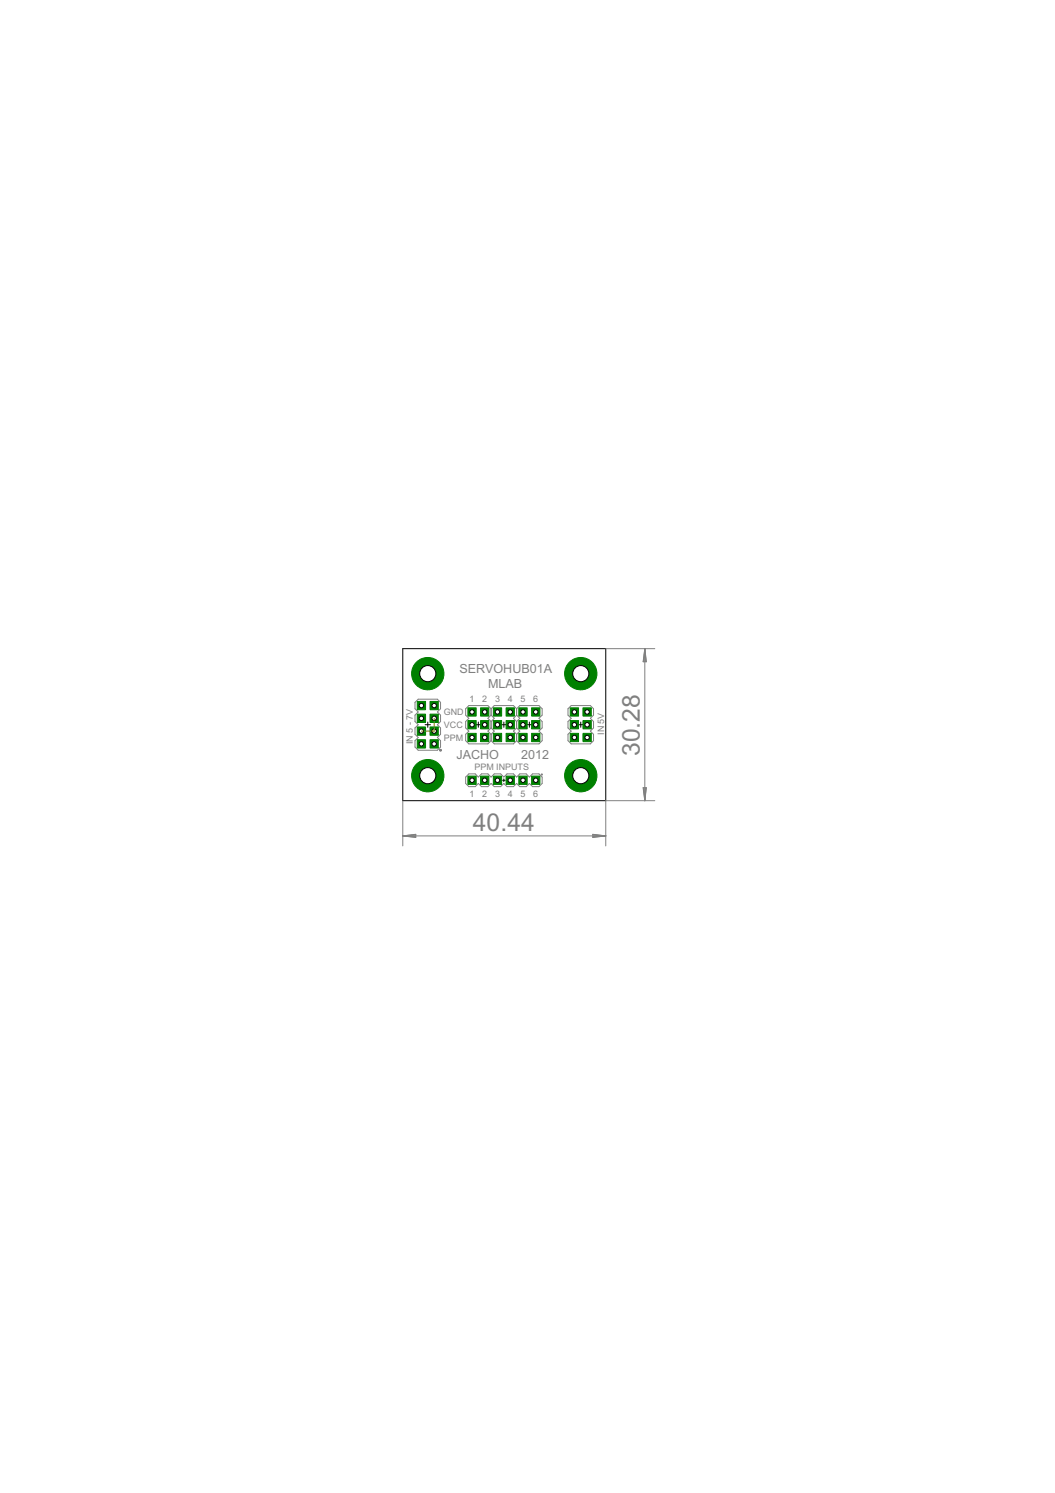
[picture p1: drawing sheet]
<svg xmlns="http://www.w3.org/2000/svg" width="210mm" height="297mm" viewBox="0 0 210 297" stroke-linecap="round" stroke-linejoin="round" font-family="sans-serif">
<defs><g id="words">
<g font-size="5.5" fill="#808080">
<text x="127.3" y="150.4" transform="rotate(-90 127.3 150.4)">30.28</text>
<text x="94.1" y="165.3">40.44</text>
</g>
<g font-size="2.8" fill="#808080">
<text x="91.4" y="133.9">SERVOHUB01A</text>
<text x="97.1" y="136.9">MLAB</text>
<text x="90.8" y="151">JACHO</text>
<text x="103.7" y="151">2012</text>
</g>
<g font-size="2" fill="#808080">
<text x="88.3" y="142.3">GND</text>
<text x="93.4" y="139.6">1</text>
<text x="96" y="139.6">2</text>
<text x="98.5" y="139.6">3</text>
<text x="101" y="139.6">4</text>
<text x="103.6" y="139.6">5</text>
<text x="106.1" y="139.6">6</text>
<text x="82.1" y="148" transform="rotate(-90 82.1 148)">IN 5 - 7V</text>
<text x="88.3" y="144.9">VCC</text>
<text x="88.3" y="147.4">PPM</text>
<text x="120.2" y="146.2" transform="rotate(-90 120.2 146.2)">IN 5V</text>
<text x="94.4" y="153.1">PPM INPUTS</text>
<text x="93.4" y="158.5">1</text>
<text x="96" y="158.5">2</text>
<text x="98.5" y="158.5">3</text>
<text x="101" y="158.5">4</text>
<text x="103.6" y="158.5">5</text>
<text x="106.1" y="158.5">6</text>
</g>
</g></defs>
<g fill="none" stroke="#808080" stroke-width=".2">
<path d="M83.2 139.1h3.8l.7 .6v1.3l-.7 .6 .7 .7v1.3l-.7 .6 .7 .6v1.3l-.7 .6 .7 .7v1.2l-.7 .7h-3.8l-.6-.7v-1.2l.6-.7-.6-.6v-1.3l.6-.6-.6-.6v-1.3l.6-.7-.6-.6v-1.3zM93.3 154h1.3l.6 .6 .6-.6h1.3l.6 .6 .6-.6h1.3l.6 .6 .7-.6h1.3l.6 .6 .6-.6h1.3l.6 .6 .7-.6h1.2l.7 .6v1.3l-.7 .6h-1.2l-.7-.6-.6 .6h-1.3l-.6-.6-.6 .6h-1.3l-.7-.6-.6 .6h-1.3l-.6-.6-.6 .6h-1.3l-.6-.6-.6 .6h-1.3l-.7-.6v-1.3zM97.7 141v1.3M97.7 143.6v1.2M97.7 146.1v1.3M97.7 142.3l-.6 .6 .6 .7M97.7 144.8l-.6 .7 .6 .6M97.7 141l-.6-.6h-3.8l-.7 .6v1.3l.7 .6-.7 .7v1.2l.7 .7-.7 .6v1.3l.7 .6h3.8l.6-.6M97.7 147.4l.6 .6h3.9l.6-.6M97.7 141l.6-.6h3.9l.6 .6M97.7 142.3l.6 .6-.6 .7M97.7 144.8l.6 .7-.6 .6"/>
<path d="M102.8 142.3l-.6 .6 .6 .7M102.8 141l.6-.6h3.8l.7 .6v1.3l-.7 .6 .7 .7v1.2l-.7 .7 .7 .6v1.3l-.7 .6h-3.8l-.6-.6M102.8 141v1.3M102.8 143.6v1.2M102.8 146.1v1.3M102.8 144.8l-.6 .7 .6 .6M102.8 142.3l.6 .6-.6 .7M102.8 144.8l.6 .7-.6 .6M113 141l.6-.6h3.9l.6 .6v1.3l-.6 .6 .6 .7v1.2l-.6 .7 .6 .6v1.3l-.6 .6h-3.9l-.6-.6v-1.3l.6-.6-.6-.7v-1.2l.6-.7-.6-.6z"/>
</g>
<g fill="#808080" stroke="#808080" stroke-width=".2">
<path d="M87.5 149.1h.3v.3h-.3v-.1h.2h-.2z" fill-rule="evenodd"/>
<circle cx="107.8" cy="154.1" r=".12"/>
</g>
<g fill="#808080" stroke="#808080" stroke-width=".2">
<path d="M86.1 145.2h.5v.5h-.5z"/>
<path d="M86.1 147.7h.5v.6h-.5z"/>
<path d="M86.1 142.7h.5v.5h-.5z"/>
<path d="M86.1 140.1h.5v.5h-.5z"/>
<path d="M83.6 147.7h.5v.6h-.5z"/>
<path d="M83.6 145.2h.5v.5h-.5z"/>
<path d="M83.6 142.7h.5v.5h-.5z"/>
<path d="M83.6 140.1h.5v.5h-.5z"/>
<path d="M93.7 143.9h.5v.5h-.5z"/>
<path d="M93.7 141.4h.5v.5h-.5z"/>
<path d="M93.7 146.5h.5v.5h-.5z"/>
<path d="M96.2 141.4h.5v.5h-.5z"/>
<path d="M96.2 143.9h.5v.5h-.5z"/>
<path d="M96.2 146.5h.5v.5h-.5z"/>
<path d="M98.7 143.9h.5v.5h-.5z"/>
<path d="M98.7 141.4h.5v.5h-.5z"/>
<path d="M98.7 146.5h.5v.5h-.5z"/>
<path d="M101.3 141.4h.5v.5h-.5z"/>
<path d="M101.3 143.9h.5v.5h-.5z"/>
<path d="M101.3 146.5h.5v.5h-.5z"/>
<path d="M103.8 143.9h.5v.5h-.5z"/>
<path d="M103.8 141.4h.5v.5h-.5z"/>
<path d="M103.8 146.5h.5v.5h-.5z"/>
<path d="M106.3 141.4h.5v.5h-.5z"/>
<path d="M106.3 143.9h.5v.5h-.5z"/>
<path d="M106.3 146.5h.5v.5h-.5z"/>
<path d="M116.6 143.9h.5v.5h-.5z"/>
<path d="M116.6 146.5h.5v.5h-.5z"/>
<path d="M116.6 141.4h.5v.5h-.5z"/>
<path d="M114 146.5h.5v.5h-.5z"/>
<path d="M114 143.9h.5v.5h-.5z"/>
<path d="M114 141.4h.5v.5h-.5z"/>
<path d="M103.8 155h.5v.5h-.5z"/>
<path d="M106.3 155h.5v.5h-.5z"/>
<path d="M101.3 155h.5v.5h-.5z"/>
<path d="M96.2 155h.5v.5h-.5z"/>
<path d="M98.7 155h.5v.5h-.5z"/>
<path d="M93.7 155h.5v.5h-.5z"/>
</g>
<g fill="none" stroke="#000" stroke-width=".2">
<path d="M84.4 134h1.4M85.1 133.3v1.4M114.9 134h1.3M115.5 133.3v1.4M84.4 154.3h1.4M84.6 144.2h1M85.1 143.7v1M85.1 153.6v1.4M94.7 144.2h1M95.2 143.7v1M99.7 144.2h1.1M100 155.2h.5"/>
<path d="M100.2 143.7v1M100.2 155v.5M104.8 144.2h1.1M105.3 143.7v1M114.9 154.3h1.3M115 144.2h1.1M115.5 143.7v1M115.5 153.6v1.4"/>
</g>
<circle cx="85.1" cy="134" r="3.2" fill="#008000" stroke="#008000" stroke-width=".2"/>
<circle cx="85.1" cy="134" r="1.61" fill="#fff" stroke="#000" stroke-width=".2"/>
<circle cx="115.5" cy="134" r="3.2" fill="#008000" stroke="#008000" stroke-width=".2"/>
<circle cx="115.5" cy="134" r="1.61" fill="#fff" stroke="#000" stroke-width=".2"/>
<circle cx="115.5" cy="154.3" r="3.2" fill="#008000" stroke="#008000" stroke-width=".2"/>
<circle cx="115.5" cy="154.3" r="1.61" fill="#fff" stroke="#000" stroke-width=".2"/>
<circle cx="85.1" cy="154.3" r="3.2" fill="#008000" stroke="#008000" stroke-width=".2"/>
<circle cx="85.1" cy="154.3" r="1.61" fill="#fff" stroke="#000" stroke-width=".2"/>
<path d="M85.6 147.2h1.6v1.6h-1.6z" fill="#008000" stroke="#008000" stroke-width=".2"/>
<circle cx="86.4" cy="148" r=".44" fill="#fff" stroke="#000" stroke-width=".2"/>
<path d="M85.6 144.6h1.6v1.7h-1.6z" fill="#008000" stroke="#008000" stroke-width=".2"/>
<circle cx="86.4" cy="145.5" r=".44" fill="#fff" stroke="#000" stroke-width=".2"/>
<path d="M85.6 142.1h1.6v1.6h-1.6z" fill="#008000" stroke="#008000" stroke-width=".2"/>
<circle cx="86.4" cy="142.9" r=".44" fill="#fff" stroke="#000" stroke-width=".2"/>
<path d="M85.6 139.6h1.6v1.6h-1.6z" fill="#008000" stroke="#008000" stroke-width=".2"/>
<circle cx="86.4" cy="140.4" r=".44" fill="#fff" stroke="#000" stroke-width=".2"/>
<path d="M83 147.2h1.7v1.6h-1.7z" fill="#008000" stroke="#008000" stroke-width=".2"/>
<circle cx="83.8" cy="148" r=".44" fill="#fff" stroke="#000" stroke-width=".2"/>
<path d="M83 144.6h1.7v1.7h-1.7z" fill="#008000" stroke="#008000" stroke-width=".2"/>
<circle cx="83.8" cy="145.5" r=".44" fill="#fff" stroke="#000" stroke-width=".2"/>
<path d="M83 142.1h1.7v1.6h-1.7z" fill="#008000" stroke="#008000" stroke-width=".2"/>
<circle cx="83.8" cy="142.9" r=".44" fill="#fff" stroke="#000" stroke-width=".2"/>
<path d="M83 139.6h1.7v1.6h-1.7z" fill="#008000" stroke="#008000" stroke-width=".2"/>
<circle cx="83.8" cy="140.4" r=".44" fill="#fff" stroke="#000" stroke-width=".2"/>
<path d="M93.1 140.8h1.6v1.7h-1.6z" fill="#008000" stroke="#008000" stroke-width=".2"/>
<circle cx="93.9" cy="141.6" r=".44" fill="#fff" stroke="#000" stroke-width=".2"/>
<path d="M93.1 143.4h1.6v1.6h-1.6z" fill="#008000" stroke="#008000" stroke-width=".2"/>
<circle cx="93.9" cy="144.2" r=".44" fill="#fff" stroke="#000" stroke-width=".2"/>
<path d="M93.1 145.9h1.6v1.7h-1.6z" fill="#008000" stroke="#008000" stroke-width=".2"/>
<circle cx="93.9" cy="146.7" r=".44" fill="#fff" stroke="#000" stroke-width=".2"/>
<path d="M95.6 140.8h1.7v1.7h-1.7z" fill="#008000" stroke="#008000" stroke-width=".2"/>
<circle cx="96.4" cy="141.6" r=".44" fill="#fff" stroke="#000" stroke-width=".2"/>
<path d="M95.6 143.4h1.7v1.6h-1.7z" fill="#008000" stroke="#008000" stroke-width=".2"/>
<circle cx="96.4" cy="144.2" r=".44" fill="#fff" stroke="#000" stroke-width=".2"/>
<path d="M95.6 145.9h1.7v1.7h-1.7z" fill="#008000" stroke="#008000" stroke-width=".2"/>
<circle cx="96.4" cy="146.7" r=".44" fill="#fff" stroke="#000" stroke-width=".2"/>
<path d="M98.1 140.8h1.7v1.7h-1.7z" fill="#008000" stroke="#008000" stroke-width=".2"/>
<circle cx="99" cy="141.6" r=".44" fill="#fff" stroke="#000" stroke-width=".2"/>
<path d="M98.1 143.4h1.7v1.6h-1.7z" fill="#008000" stroke="#008000" stroke-width=".2"/>
<circle cx="99" cy="144.2" r=".44" fill="#fff" stroke="#000" stroke-width=".2"/>
<path d="M98.1 145.9h1.7v1.7h-1.7z" fill="#008000" stroke="#008000" stroke-width=".2"/>
<circle cx="99" cy="146.7" r=".44" fill="#fff" stroke="#000" stroke-width=".2"/>
<path d="M100.7 140.8h1.6v1.7h-1.6z" fill="#008000" stroke="#008000" stroke-width=".2"/>
<circle cx="101.5" cy="141.6" r=".44" fill="#fff" stroke="#000" stroke-width=".2"/>
<path d="M100.7 143.4h1.6v1.6h-1.6z" fill="#008000" stroke="#008000" stroke-width=".2"/>
<circle cx="101.5" cy="144.2" r=".44" fill="#fff" stroke="#000" stroke-width=".2"/>
<path d="M100.7 145.9h1.6v1.7h-1.6z" fill="#008000" stroke="#008000" stroke-width=".2"/>
<circle cx="101.5" cy="146.7" r=".44" fill="#fff" stroke="#000" stroke-width=".2"/>
<path d="M103.2 140.8h1.7v1.7h-1.7z" fill="#008000" stroke="#008000" stroke-width=".2"/>
<circle cx="104.1" cy="141.6" r=".44" fill="#fff" stroke="#000" stroke-width=".2"/>
<path d="M103.2 143.4h1.7v1.6h-1.7z" fill="#008000" stroke="#008000" stroke-width=".2"/>
<circle cx="104.1" cy="144.2" r=".44" fill="#fff" stroke="#000" stroke-width=".2"/>
<path d="M103.2 145.9h1.7v1.7h-1.7z" fill="#008000" stroke="#008000" stroke-width=".2"/>
<circle cx="104.1" cy="146.7" r=".44" fill="#fff" stroke="#000" stroke-width=".2"/>
<path d="M105.8 140.8h1.6v1.7h-1.6z" fill="#008000" stroke="#008000" stroke-width=".2"/>
<circle cx="106.6" cy="141.6" r=".44" fill="#fff" stroke="#000" stroke-width=".2"/>
<path d="M105.8 143.4h1.6v1.6h-1.6z" fill="#008000" stroke="#008000" stroke-width=".2"/>
<circle cx="106.6" cy="144.2" r=".44" fill="#fff" stroke="#000" stroke-width=".2"/>
<path d="M105.8 145.9h1.6v1.7h-1.6z" fill="#008000" stroke="#008000" stroke-width=".2"/>
<circle cx="106.6" cy="146.7" r=".44" fill="#fff" stroke="#000" stroke-width=".2"/>
<path d="M116 145.9h1.6v1.7h-1.6z" fill="#008000" stroke="#008000" stroke-width=".2"/>
<circle cx="116.8" cy="146.7" r=".44" fill="#fff" stroke="#000" stroke-width=".2"/>
<path d="M116 143.4h1.6v1.6h-1.6z" fill="#008000" stroke="#008000" stroke-width=".2"/>
<circle cx="116.8" cy="144.2" r=".44" fill="#fff" stroke="#000" stroke-width=".2"/>
<path d="M116 140.8h1.6v1.7h-1.6z" fill="#008000" stroke="#008000" stroke-width=".2"/>
<circle cx="116.8" cy="141.6" r=".44" fill="#fff" stroke="#000" stroke-width=".2"/>
<path d="M113.5 145.9h1.6v1.7h-1.6z" fill="#008000" stroke="#008000" stroke-width=".2"/>
<circle cx="114.3" cy="146.7" r=".44" fill="#fff" stroke="#000" stroke-width=".2"/>
<path d="M113.5 143.4h1.6v1.6h-1.6z" fill="#008000" stroke="#008000" stroke-width=".2"/>
<circle cx="114.3" cy="144.2" r=".44" fill="#fff" stroke="#000" stroke-width=".2"/>
<path d="M113.5 140.8h1.6v1.7h-1.6z" fill="#008000" stroke="#008000" stroke-width=".2"/>
<circle cx="114.3" cy="141.6" r=".44" fill="#fff" stroke="#000" stroke-width=".2"/>
<path d="M105.8 154.4h1.6v1.7h-1.6z" fill="#008000" stroke="#008000" stroke-width=".2"/>
<circle cx="106.6" cy="155.2" r=".44" fill="#fff" stroke="#000" stroke-width=".2"/>
<path d="M103.2 154.4h1.7v1.7h-1.7z" fill="#008000" stroke="#008000" stroke-width=".2"/>
<circle cx="104.1" cy="155.2" r=".44" fill="#fff" stroke="#000" stroke-width=".2"/>
<path d="M100.7 154.4h1.6v1.7h-1.6z" fill="#008000" stroke="#008000" stroke-width=".2"/>
<circle cx="101.5" cy="155.2" r=".44" fill="#fff" stroke="#000" stroke-width=".2"/>
<path d="M98.1 154.4h1.7v1.7h-1.7z" fill="#008000" stroke="#008000" stroke-width=".2"/>
<circle cx="99" cy="155.2" r=".44" fill="#fff" stroke="#000" stroke-width=".2"/>
<path d="M95.6 154.4h1.7v1.7h-1.7z" fill="#008000" stroke="#008000" stroke-width=".2"/>
<circle cx="96.4" cy="155.2" r=".44" fill="#fff" stroke="#000" stroke-width=".2"/>
<path d="M93.1 154.4h1.6v1.7h-1.6z" fill="#008000" stroke="#008000" stroke-width=".2"/>
<circle cx="93.9" cy="155.2" r=".44" fill="#fff" stroke="#000" stroke-width=".2"/>
<path d="M86.4 142.9v2.6h-2.6" fill="none" stroke="#808000" stroke-width=".2"/>
<path d="M80.1 129.1h40.4v30.2h-40.4z" fill="none" stroke="#000" stroke-width=".2"/>
<g fill="none" stroke="#808080" stroke-width=".2">
<path d="M120.5 129.1h9.8M128.3 129.1v30.2M128.3 129.1l.3 2.6h-.6zM128.3 129.1l-.2 2.6M128.3 129.1l.1 2.6M128.3 129.1l-.3 2.6M128.3 129.1l.2 2.6M80.1 159.3v9M128 156.7h.6l-.3 2.6zM128 156.7l.3 2.6M128.1 156.7l.2 2.6M128.4 156.7l-.1 2.6"/>
<path d="M128.5 156.7l-.2 2.6M130.3 159.3h-9.8v9M80.1 166.3h40.4M80.1 166.3l2.6-.3v.6zM80.1 166.3l2.6 .1M80.1 166.3l2.6 .3M82.7 166.2l-2.6 .1M82.7 166l-2.6 .3M117.9 166l2.6 .3-2.6 .3zM117.9 166.2l2.6 .1M117.9 166l2.6 .3M120.5 166.3l-2.6 .1"/>
<path d="M120.5 166.3l-2.6 .3"/>
</g>
<use href="#words"/>
</svg>
